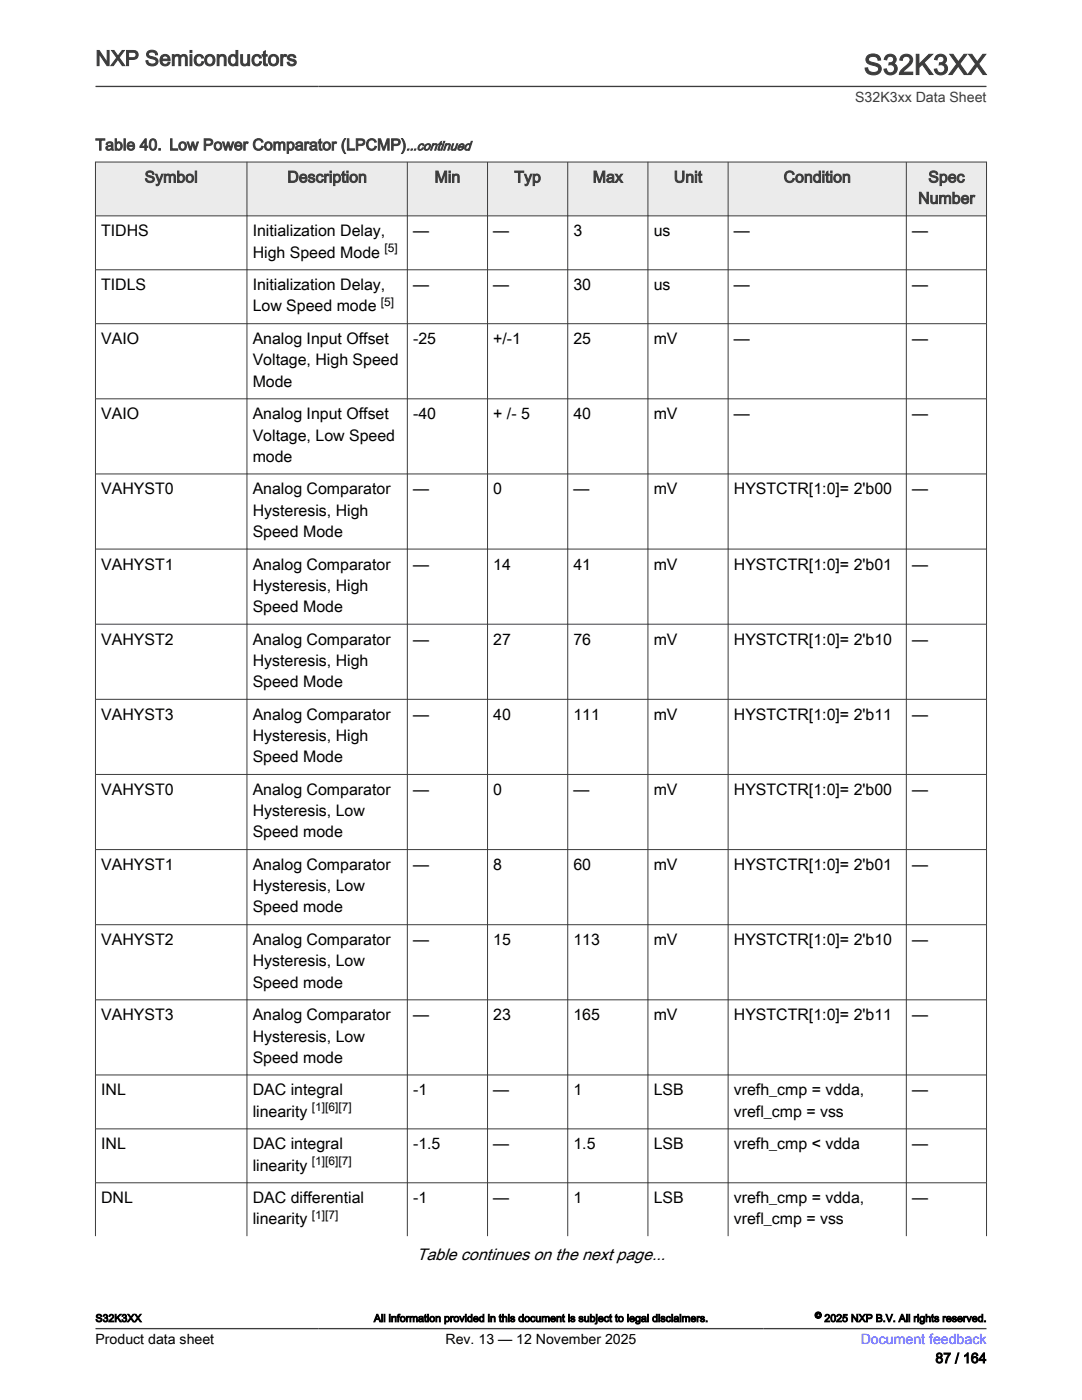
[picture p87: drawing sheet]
<svg xmlns="http://www.w3.org/2000/svg" width="216mm" height="279mm" viewBox="0 0 216 279" stroke-linecap="round" stroke-linejoin="round" font-family="sans-serif">
<defs><g id="words">
<text font-size="5.6" fill="#3c3c3c" x="172.4" y="14.9">S32K3XX</text>
<text font-size="4.2" fill="#3c3c3c" x="19" y="13.1">NXP Semiconductors</text>
<text font-size="3.3" x="83.2" y="251.4">Table continues on the next page...</text>
<g font-size="3.2" fill="#3c3c3c">
<text x="19" y="30">Table 40. Low Power Comparator (LPCMP)</text>
<text x="28.9" y="36.4">Symbol</text>
<text x="57.3" y="36.4">Description</text>
<text x="86.7" y="36.4">Min</text>
<text x="102.6" y="36.4">Typ</text>
<text x="118.3" y="36.4">Max</text>
<text x="134.5" y="36.4">Unit</text>
<text x="156.4" y="36.4">Condition</text>
<text x="183.2" y="40.6">Number</text>
<text x="185.2" y="36.4">Spec</text>
</g>
<g font-size="3.2">
<text x="20.2" y="47.2">TIDHS</text>
<text x="50.4" y="47.2">Initialization Delay,</text>
<text x="82.4" y="47.2">—</text>
<text x="98.4" y="47.2">—</text>
<text x="114.4" y="47.2">3</text>
<text x="130.4" y="47.2">us</text>
<text x="146.4" y="47.2">—</text>
<text x="182" y="47.2">—</text>
<text x="50.4" y="51.4">High Speed Mode</text>
<text x="20.2" y="57.9">TIDLS</text>
<text x="50.4" y="57.9">Initialization Delay,</text>
<text x="82.4" y="57.9">—</text>
<text x="98.4" y="57.9">—</text>
<text x="114.4" y="57.9">30</text>
<text x="130.4" y="57.9">us</text>
<text x="146.4" y="57.9">—</text>
<text x="182" y="57.9">—</text>
<text x="50.4" y="62.2">Low Speed mode</text>
<text x="20.2" y="68.7">VAIO</text>
<text x="50.4" y="68.7">Analog Input Offset</text>
<text x="82.4" y="68.7">-25</text>
<text x="98.4" y="68.7">+/-1</text>
<text x="114.4" y="68.7">25</text>
<text x="130.4" y="68.7">mV</text>
<text x="146.4" y="68.7">—</text>
<text x="182" y="68.7">—</text>
<text x="50.4" y="72.9">Voltage, High Speed</text>
<text x="50.4" y="77.2">Mode</text>
<text x="20.2" y="83.7">VAIO</text>
<text x="50.4" y="83.7">Analog Input Offset</text>
<text x="82.4" y="83.7">-40</text>
<text x="98.4" y="83.7">+ /- 5</text>
<text x="114.4" y="83.7">40</text>
<text x="130.4" y="83.7">mV</text>
<text x="146.4" y="83.7">—</text>
<text x="182" y="83.7">—</text>
<text x="50.4" y="87.9">Voltage, Low Speed</text>
<text x="50.4" y="92.1">mode</text>
<text x="20.2" y="98.7">VAHYST0</text>
<text x="50.4" y="98.7">Analog Comparator</text>
<text x="82.4" y="98.7">—</text>
<text x="98.4" y="98.7">0</text>
<text x="114.4" y="98.7">—</text>
<text x="130.4" y="98.7">mV</text>
<text x="146.4" y="98.7">HYSTCTR[1:0]= 2'b00</text>
<text x="182" y="98.7">—</text>
<text x="50.4" y="102.9">Hysteresis, High</text>
<text x="50.4" y="107.1">Speed Mode</text>
<text x="20.2" y="113.7">VAHYST1</text>
<text x="50.4" y="113.7">Analog Comparator</text>
<text x="82.4" y="113.7">—</text>
<text x="98.4" y="113.7">14</text>
<text x="114.4" y="113.7">41</text>
<text x="130.4" y="113.7">mV</text>
<text x="146.4" y="113.7">HYSTCTR[1:0]= 2'b01</text>
<text x="182" y="113.7">—</text>
<text x="50.4" y="117.9">Hysteresis, High</text>
<text x="50.4" y="122.1">Speed Mode</text>
<text x="20.2" y="128.7">VAHYST2</text>
<text x="50.4" y="128.7">Analog Comparator</text>
<text x="82.4" y="128.7">—</text>
<text x="98.4" y="128.7">27</text>
<text x="114.4" y="128.7">76</text>
<text x="130.4" y="128.7">mV</text>
<text x="146.4" y="128.7">HYSTCTR[1:0]= 2'b10</text>
<text x="182" y="128.7">—</text>
<text x="50.4" y="132.9">Hysteresis, High</text>
<text x="50.4" y="137.1">Speed Mode</text>
<text x="20.2" y="143.7">VAHYST3</text>
<text x="50.4" y="143.7">Analog Comparator</text>
<text x="82.4" y="143.7">—</text>
<text x="98.4" y="143.7">40</text>
<text x="114.4" y="143.7">111</text>
<text x="130.4" y="143.7">mV</text>
<text x="146.4" y="143.7">HYSTCTR[1:0]= 2'b11</text>
<text x="182" y="143.7">—</text>
<text x="50.4" y="147.9">Hysteresis, High</text>
<text x="50.4" y="152.1">Speed Mode</text>
<text x="20.2" y="158.6">VAHYST0</text>
<text x="50.4" y="158.6">Analog Comparator</text>
<text x="82.4" y="158.6">—</text>
<text x="98.4" y="158.6">0</text>
<text x="114.4" y="158.6">—</text>
<text x="130.4" y="158.6">mV</text>
<text x="146.4" y="158.6">HYSTCTR[1:0]= 2'b00</text>
<text x="182" y="158.6">—</text>
<text x="50.4" y="162.9">Hysteresis, Low</text>
<text x="50.4" y="167.1">Speed mode</text>
<text x="20.2" y="173.6">VAHYST1</text>
<text x="50.4" y="173.6">Analog Comparator</text>
<text x="82.4" y="173.6">—</text>
<text x="98.4" y="173.6">8</text>
<text x="114.4" y="173.6">60</text>
<text x="130.4" y="173.6">mV</text>
<text x="146.4" y="173.6">HYSTCTR[1:0]= 2'b01</text>
<text x="182" y="173.6">—</text>
<text x="50.4" y="177.9">Hysteresis, Low</text>
<text x="50.4" y="182.1">Speed mode</text>
<text x="20.2" y="188.6">VAHYST2</text>
<text x="50.4" y="188.6">Analog Comparator</text>
<text x="82.4" y="188.6">—</text>
<text x="98.4" y="188.6">15</text>
<text x="114.4" y="188.6">113</text>
<text x="130.4" y="188.6">mV</text>
<text x="146.4" y="188.6">HYSTCTR[1:0]= 2'b10</text>
<text x="182" y="188.6">—</text>
<text x="50.4" y="192.9">Hysteresis, Low</text>
<text x="50.4" y="197.1">Speed mode</text>
<text x="20.2" y="203.6">VAHYST3</text>
<text x="50.4" y="203.6">Analog Comparator</text>
<text x="82.4" y="203.6">—</text>
<text x="98.4" y="203.6">23</text>
<text x="114.4" y="203.6">165</text>
<text x="130.4" y="203.6">mV</text>
<text x="146.4" y="203.6">HYSTCTR[1:0]= 2'b11</text>
<text x="182" y="203.6">—</text>
<text x="50.4" y="207.9">Hysteresis, Low</text>
<text x="50.4" y="212.1">Speed mode</text>
<text x="20.2" y="218.6">INL</text>
<text x="50.4" y="218.6">DAC integral</text>
<text x="82.4" y="218.6">-1</text>
<text x="98.4" y="218.6">—</text>
<text x="114.4" y="218.6">1</text>
<text x="130.4" y="218.6">LSB</text>
<text x="146.4" y="218.6">vrefh_cmp = vdda,</text>
<text x="182" y="218.6">—</text>
<text x="50.4" y="222.8">linearity</text>
<text x="146.4" y="222.8">vrefl_cmp = vss</text>
<text x="20.2" y="229.4">INL</text>
<text x="50.4" y="229.4">DAC integral</text>
<text x="50.4" y="233.6">linearity</text>
<text x="82.4" y="229.4">-1.5</text>
<text x="98.4" y="229.4">—</text>
<text x="114.4" y="229.4">1.5</text>
<text x="130.4" y="229.4">LSB</text>
<text x="146.4" y="229.4">vrefh_cmp &lt; vdda</text>
<text x="182" y="229.4">—</text>
<text x="20.2" y="240.1">DNL</text>
<text x="50.4" y="240.1">DAC differential</text>
<text x="50.4" y="244.4">linearity</text>
<text x="82.4" y="240.1">-1</text>
<text x="98.4" y="240.1">—</text>
<text x="114.4" y="240.1">1</text>
<text x="130.4" y="240.1">LSB</text>
<text x="146.4" y="240.1">vrefh_cmp = vdda,</text>
<text x="146.4" y="244.4">vrefl_cmp = vss</text>
<text x="182" y="240.1">—</text>
</g>
<text font-size="2.8" fill="#3c3c3c" x="170.6" y="20.4">S32K3xx Data Sheet</text>
<g font-size="2.8">
<text x="19.1" y="268.1">Product data sheet</text>
<text x="88.9" y="268.1">Rev. 13 — 12 November 2025</text>
<text x="186.7" y="272">87 / 164</text>
</g>
<text font-size="2.8" fill="#00f" x="171.7" y="268.1">Document feedback</text>
<text font-size="2.6" fill="#3c3c3c" x="81.1" y="30">...continued</text>
<g font-size="2.4">
<text x="76.7" y="50.3">[5]</text>
<text x="76" y="61.1">[5]</text>
<text x="62.2" y="221.8">[1][6][7]</text>
<text x="62.2" y="232.6">[1][6][7]</text>
<text x="62.2" y="243.3">[1][7]</text>
</g>
<g font-size="2.1">
<text x="19" y="263.8">S32K3XX</text>
<text x="74.6" y="263.8">All information provided in this document is subject to legal disclaimers.</text>
<text x="164.5" y="263.8">2025 NXP B.V. All rights reserved.</text>
</g>
<text font-size="1.8" x="162.6" y="263.1">©</text>
</g></defs>
<path d="M19 32.3h177.8v10.8h-177.8z" fill-rule="evenodd" fill="#ebebeb"/>
<g fill="none" stroke="#3c3c3c" stroke-width=".2">
<path d="M19 32.3h177.9M19 32.3v214.4M49.3 32.3v214.4M81.3 32.3v214.4M97.3 32.3v214.4M113.3 32.3v214.4M129.3 32.3v214.4M145.3 32.3v214.4M180.8 32.3v214.4M196.8 32.3v214.4M19 43.1h177.9M19 53.8h177.9"/>
<path d="M19 64.6h177.9M19 79.6h177.9M19 94.6h177.9M19 109.6h177.9M19 124.6h177.9M19 139.6h177.9M19 154.6h177.9M19 169.6h177.9M19 184.5h177.9M19 199.5h177.9M19 214.5h177.9M19 225.3h177.9"/>
<path d="M19 236.1h177.9"/>
</g>
<path d="M19 17.3h177.8M19 265.2h177.8" fill="none" stroke="#3c3c3c" stroke-width=".26"/>
<use href="#words"/>
</svg>
